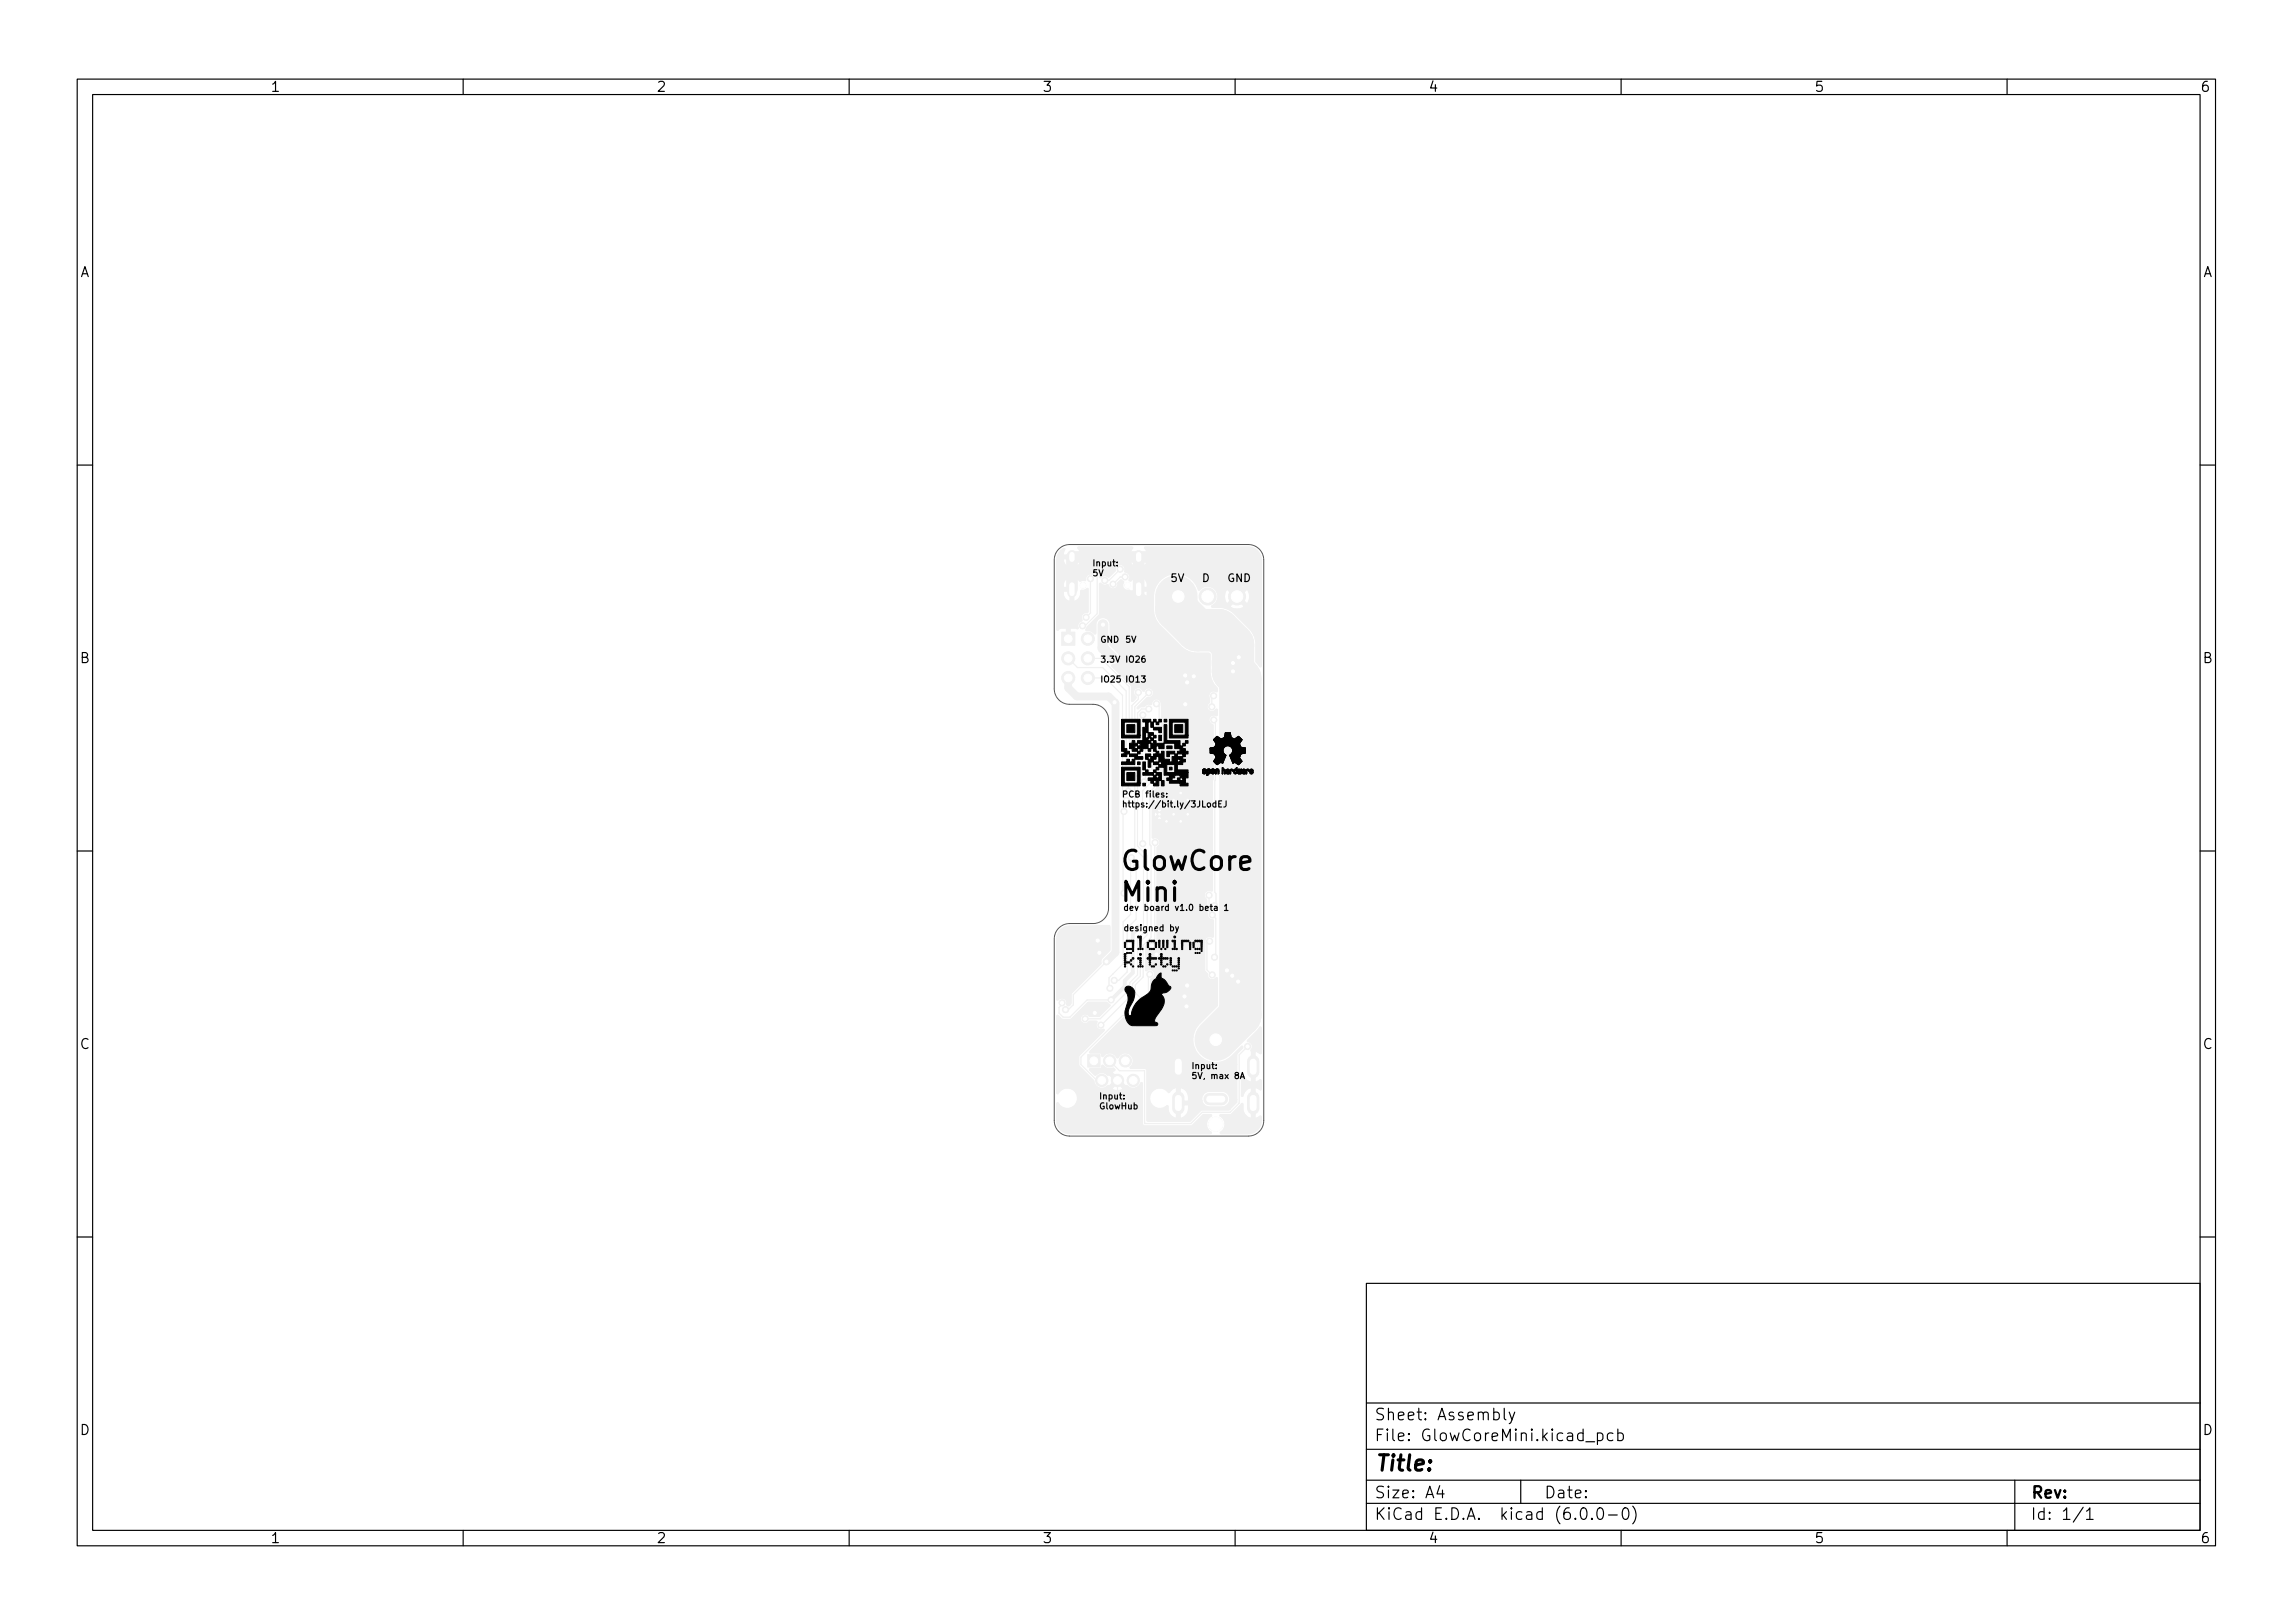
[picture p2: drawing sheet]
<svg xmlns="http://www.w3.org/2000/svg" width="297mm" height="210mm" viewBox="0 0 297 210" stroke-linecap="round" stroke-linejoin="round" font-family="sans-serif">
<defs><g id="words">
<g font-size="3.5">
<text x="145" y="112.8">GlowCore</text>
<text x="145" y="116.8">Mini</text>
</g>
<text font-size="2.8" x="178" y="190.6">Title:</text>
<g font-size="2.1">
<text x="178" y="184">Sheet: Assembly</text>
<text x="178" y="186.7">File: GlowCoreMini.kicad_pcb</text>
<text x="178" y="196.9">KiCad E.D.A. kicad (6.0.0-0)</text>
<text x="178" y="194.1">Size: A4</text>
<text x="200" y="194.1">Date:</text>
<text x="263" y="194.1">Rev:</text>
<text x="263" y="196.9">Id: 1/1</text>
</g>
<g font-size="1.8">
<text x="35" y="11.9">1</text>
<text x="85" y="11.9">2</text>
<text x="135" y="11.9">3</text>
<text x="185" y="11.9">4</text>
<text x="235" y="11.9">5</text>
<text x="285" y="11.9">6</text>
<text x="10.3" y="35.9">A</text>
<text x="285.3" y="35.9">A</text>
<text x="10.3" y="85.9">B</text>
<text x="285.3" y="85.9">B</text>
<text x="10.3" y="135.9">C</text>
<text x="285.3" y="135.9">C</text>
<text x="10.3" y="185.9">D</text>
<text x="285.3" y="185.9">D</text>
<text x="35" y="199.9">1</text>
<text x="85" y="199.9">2</text>
<text x="135" y="199.9">3</text>
<text x="185" y="199.9">4</text>
<text x="235" y="199.9">5</text>
<text x="285" y="199.9">6</text>
</g>
<g font-size="1.4">
<text x="155.6" y="75.4">D</text>
<text x="157.8" y="75.4">GND</text>
</g>
<g font-size="1.1">
<text x="141.4" y="73.4">Input:</text>
<text x="141.4" y="74.6">5V</text>
<text x="142.4" y="83.3">GND 5V</text>
<text x="142.4" y="85.8">3.3V</text>
<text x="142.4" y="88.4">IO25</text>
<text x="145.7" y="85.8">IO26</text>
<text x="145.7" y="88.4">IO13</text>
<text x="145.2" y="103.3">PCB files:</text>
<text x="145.2" y="104.6">https://bit.ly/3JLodEJ</text>
<text x="145.4" y="118">dev board v1.0 beta 1</text>
<text x="145.4" y="120.6">designed by</text>
<text x="142.3" y="142.4">Input:</text>
<text x="142.3" y="143.7">GlowHub</text>
<text x="154.3" y="138.5">Input:</text>
<text x="154.3" y="139.8">5V, max 8A</text>
</g>
</g></defs>
<path d="M138.9 71.9v.6M138.9 75.8v1M147.5 71.9v.6M147.5 75.8v1" fill="none" stroke="#f0f0f0" stroke-width="1.2"/>
<g fill="#f0f0f0" stroke="#f0f0f0" stroke-width=".13">
<path d="M151.5 76.2h2.2v2.2h-2.2z"/>
<path d="M140.9 136.6h1.6v1.6h-1.6z"/>
<path d="M137.5 81.9h1.7v1.7h-1.7z"/>
<path d="M163.2 133h.1l.1 .1v3.3l-.1 .1-.7-.3v4l.7-.3h.1v1.2l-.1 .1-.7-.3v4l.7-.3 .1 .7a1.69 1.69 0 0 1-1.7 1.6h-3.5a.13 .13 0 0 1-.2-.1 .14 .14 0 0 1 .2-.2l.4-.4 .1-.5-.2-.6-.4-.4a.14 .14 0 0 1-.1-.2 .14 .14 0 0 1 .1-.1h1.3l1.4-1.4a.13 .13 0 0 1 .1-.1 .13 .13 0 0 1 .1 .1v.6a1.26 1.26 0 0 0 1.1 1.3v-4a1.33 1.33 0 0 0-1.1 1.1h-.1l-.1-.1v-2.7l.1-.2 .1 .1a1.31 1.31 0 0 0 1.1 1.1v-4l-.1-.1a.73 .73 0 0 0 .2-.7 .73 .73 0 0 0-.6-.5v-.1z"/>
<path d="M136.9 131.6l.2-.1 .5 .5h1.1l2.3-2.2h2.3l.5 .4v.1l-1.4 1.4h-1.2a.63 .63 0 0 0-1.1-.1 .63 .63 0 0 0 .5 1l.3-.1 .3-.2h.8l.1 .1a.63 .63 0 0 0 .1 .8 .63 .63 0 0 0 .8 .1l.1 .1-.1 .1-3.2 3.4v1.2l1.9 1.9a1.05 1.05 0 0 0 .7 .9 1.05 1.05 0 0 0 1.1-.3l.2 .1 .7-.7-.7-.7h-.2l-.4-.3h-.4h-.4l-.4 .3-.8-.7 .1-.2h1.4l.2-.4 .4 .3a1.41 1.41 0 0 0 1.1 .1l.2 .2-.5 .3 1.8 1.8 .1-.1a1.1 1.1 0 0 0 1.8-.1l.1-.2h.2v.8h-2.5l-.7-.8-.8 .7a1.22 1.22 0 0 0 1.5 .1h2.5v4.4l.2 .3h6.1l1.5-1.4h1.1l.1 .1a1.45 1.45 0 0 0-.7 1.3l.3 .6 .3 .3v.2h-18.3a1.7 1.7 0 0 1-1.7-1.5v-2.5a.26 .26 0 0 1 .4 .2l.5 .4 .5 .1a1.31 1.31 0 0 0 1.1-2 1.31 1.31 0 0 0-2.3 .1h-.2v-.1z"/>
<path d="M137.5 71.3l.3-.3 .2 .1-.2 .8h2.2l-.1-.4-.3-.5 .1-.2h6.9l.2 .2-.3 .4-.1 .5h2.2v-.4l-.4-.5 .2-.2h13.3a1.69 1.69 0 0 1 1.7 1.7h-14.8v-.1h-.8v1.1h-.6v-1.1h-.8v.1h-6.4v-.1h-.9v1.1h-.5v-1.1h-.8a1.08 1.08 0 0 0 .8 1.1h.5a1.09 1.09 0 0 0 .9-1l6.4 .1a1.06 1.06 0 0 0 .8 .9h.6a1.06 1.06 0 0 0 .8-1h14.8v3.5h-2.2a1.56 1.56 0 0 0-1.9 0l.9 .9 1-.9h2.2v1.3h-1.5l-.1-.5-.2-.5-1 1h-.7l-.9-1a1.53 1.53 0 0 0 0 1.9l.9-.9h.7l1 .9 .2-.4 .1-.5h1.5v1.3h-2.2l-1-1-.9 1a1.57 1.57 0 0 0 1.9 0h2.2v7.7a.2 .2 0 0 1-.2 .1 .2 .2 0 0 1-.2-.2l-.3-.5-.1-2.8-.2-.7-.4-.5-2.5-2.5-1.1-.5h-1.4l-.1-.1 .1-.2a1.33 1.33 0 0 0 .4-2 1.33 1.33 0 0 0-2.1 .1l-.1-.1a2.95 2.95 0 0 0-2.6-2.1 2.95 2.95 0 0 0-2.9 1.8h-1.1v-.4a1.06 1.06 0 0 0-.8-.9v1.3h1.9l-.2 .8h-.9v-.3h-.8v1.3a1.1 1.1 0 0 0 .8-1h.9l-.1 2.3 .2 .7 .3 .6 3 3.2 .6 .4 .7 .4 .7 .1h1.7l.2 .1v2.7l.3 1 .6 .7v.5h-.2a.61 .61 0 0 0-.7 .1 .61 .61 0 0 0-.1 .7v.6a.63 .63 0 0 0-.1 1 .63 .63 0 0 0 1-.2l.1 .2v.6l-.2 .1a.62 .62 0 0 0-.8 .4 .62 .62 0 0 0 .4 .8l.1 7-.1 .2v1.1h-3.8l-.3-.1-.4 .1h-1.1l-.5-.1-.2 .1 .3 .3 .4-.3h1.1l.3 .3 .4-.3h3.8v.9h-2.9l-.5-.1-.1-.1-.1-.5-.3 .3h-.5l-.3-.3-.1 .6h-.4l-.1-.1-.1-.5-.4 .3h-.4l-.3-.3-.2 .6-.5 .1 .3 .3 .7-.7h.4l.7 .7 .7-.7h.5l.7 .7 .3-.3h2.9v.6h-2.6l-.1-.4-.3 .4h-.5l-.6-.7-.8 .7h-.4l-.7-.7-.7 .7h-.4l-.4-.4v.2v.5l.4-.3h.4l.7 .7 .7-.7h.4l.7 .7 .7-.7h.5l.3 .3 .1-.3h2.6v1.2h-2.9l-.4-.1a.32 .32 0 0 1-.2-.5l.6-.1-.3-.3-.7 .7h-.5l-.7-.7-.7 .7h-.4l-.7-.7-.3 .3 .5 .1 .1 .4-.1 .1-.5 .1 .3 .4 .7-.7h.4l.7 .7 .7-.7h.5l.7 .7 .3-.4h2.9v.6h-2.6l-.1-.4-.3 .4h-.5l-.7-.7-.7 .7h-.4l-.7-.7-.7 .7h-.4l-.4-.4-.1 .4 .1 .3 .4-.3h.4l.7 .7 .7-.7h.4l.7 .7 .7-.7h.5l.3 .3 .1-.3h2.6v.5h-2.9l-.3-.3-.7 .7h-.5l-.7-.7-.7 .7h-.4l-.7-.7-.3 .3 .5 .2 .2 .5 .3-.3h.4l.4 .3 .1-.5 .1-.1 .4 .1 .1 .5 .3-.3h.5l.3 .3 .1-.1a.31 .31 0 0 1 .1-.5l.5-.1h2.9v1h-3.8l-.4-.4-.3 .4h-1.1l-.4-.4-.3 .4 .3 .1 .4-.1h1.1l.3 .1 .4-.1h3.8v8.3l-.2 .1a.63 .63 0 0 0-.8 .3 .63 .63 0 0 0 .2 .9v1.5l.1 .2a.78 .78 0 0 0 .8 .9l-.1 2.2a.72 .72 0 0 0-.8 .1 .72 .72 0 0 0-.2 .7v3.5l.3 .4a.66 .66 0 0 0 .4 .7 .66 .66 0 0 0 .8-.2l.1 .2v3.5l-2.6 2.6a2.95 2.95 0 0 0 .4 4 2.95 2.95 0 0 0 4-.1l1.3-1.2h.2v.2l-.7 .8-.1 1.3h-6.2v-.5a1.26 1.26 0 0 0-1.1-1.2v1.7h-.5v-1.7a1.29 1.29 0 0 0-1.1 1.2l.1 .5h8.8v1h-6.2l-.1-.5h-1v1.8h-.5v-1.8h-1.1v.5a1.26 1.26 0 0 0 1.1 1.3h.5a1.27 1.27 0 0 0 1.1-1.3h6.2v3.5h-.9v-.2a1 1 0 0 0-1-.8h-1.7a1 1 0 0 0-.9 1.2h-1.7v-.5a1.26 1.26 0 0 0-1.1-1.2v1.7h2.8a.98 .98 0 0 0 .9 .8l2-.1 .5-.3 .2-.6h.9v.4l-.8 .8h-5.4l-.1-.5h-1v1.8h-.5v-4l-.4 .2-.6 .5-.5-.5-.7-.1a1.31 1.31 0 0 0-1.2 1.5 1.31 1.31 0 0 0 1.7 1l.6-.3v.4a1.26 1.26 0 0 0 1.1 1.3h.5a1.27 1.27 0 0 0 1.1-1.3h5.4l-.2 .2h-3.5l-1.6 1.5h-5.5v-.1v-6.5l-.3-.3h-1.8a.15 .15 0 0 1-.1-.1 .15 .15 0 0 1 .1-.2 1.01 1.01 0 0 0-.2-1.5 1.01 1.01 0 0 0-1.5 .4l-.1 .1-.4-.5a1.07 1.07 0 0 0-1.5 .3l-.1-.1v-.2l-.1-.2h-1.4l-.1-.1 4.4-4.4 2.4-.1 1.1-1 .1-4a.62 .62 0 0 0 .4-.9 .62 .62 0 0 0-1-.1l-.1-.1v-3.1l.1-.1h.1a.64 .64 0 0 0 .8 .6 .64 .64 0 0 0 .5-.8v-12.5a.65 .65 0 0 0 .3-.8 .65 .65 0 0 0-.7-.4h-.2l-.1-.1v-5.7l.6-.7v-2l.3-.3 .1-.4a.78 .78 0 0 0 .6-.8l-.4-.5v-6.7a.64 .64 0 0 0-.5-.8 .64 .64 0 0 0-.7 .7 .95 .95 0 0 0-1 .3h-.5l-.3 .2-.1-.1 1.3-1.3a.62 .62 0 0 0 .8-.4 .62 .62 0 0 0-.3-.8 .62 .62 0 0 0-.8 .2l-.1 .2h-.1a.63 .63 0 0 0-1-.4 .63 .63 0 0 0 .1 1.1l-.1 .2-.3 .4-.2-.1-.1-2-2.5-2.5v-.1a.97 .97 0 0 0 .9-.6 .97 .97 0 0 0-.1-1l-1-1.1v-2.8a.9 .9 0 0 0-1-.7 .9 .9 0 0 0-.8 .9v1.1l-.1 .2a1.47 1.47 0 0 0-1.2-.5l-.1-.1 .2-.4 1.6-1.6v-4l.1-.1 .1 .1a.7 .7 0 0 0 .9 .1 .66 .66 0 0 0 .8 .6 .66 .66 0 0 0 .5-.9l.4-.3 .4 .2v.2a.65 .65 0 0 0 0 .7 .65 .65 0 0 0 .7 .2l.1 .5a1.04 1.04 0 0 0 .8 1v-3.1l-.3 .1-.3 .3a.18 .18 0 0 1-.3 .1 .18 .18 0 0 1 0-.3 .65 .65 0 0 0-.6-.9 .69 .69 0 0 0-.7-.9 .75 .75 0 0 0-.5 .8l-.8 .8h-.2a.66 .66 0 0 0-.9 .1l-.2-.1v-.3a.63 .63 0 0 0 .3-.8 .63 .63 0 0 0-.9-.3 .63 .63 0 0 0-.2 .9l-.1 .1a.68 .68 0 0 0-.9 .8h-.4a.3 .3 0 0 1-.5-.1l-.6-.3v1.3h-.5v-1.3a1.06 1.06 0 0 0-.8 1v.3h1.3v1.8h-.5v-1.3h-.8v.3a1.06 1.06 0 0 0 .8 1h.5a1.06 1.06 0 0 0 .9-1l.1-.5h.4l.3-.2 .2 .1-.1 3a.75 .75 0 0 0-.8 .8l.1 .3-.1 .1a.68 .68 0 0 0-.4 .9l-.1 .1-1-.1v1.5l-.1 .1h-.3l-.1-.1v-1.5h-.7l-.4 .3-.1-.1v-9.1l.1-.7z"/>
<path d="M137.5 120.4l.4-.3 .6-.2h5.2l.1 .1v3.1l-1.1 1.1-.1 .7-3.8 3.8v1.3l-.3 .3-.3-.1a.66 .66 0 0 0-.3-.8 .66 .66 0 0 0-.7 .1l-.2 .1-.1-.1v-7.8l.1-.8z"/>
<circle cx="146.1" cy="75.8" r=".35"/>
<circle cx="140.3" cy="75.8" r=".35"/>
<circle cx="157.5" cy="134.7" r="1.15"/>
<circle cx="157.5" cy="145.6" r=".9"/>
<circle cx="153.9" cy="105.5" r=".15"/>
<circle cx="152.9" cy="106.4" r=".15"/>
<circle cx="152.9" cy="102.7" r=".15"/>
<circle cx="152" cy="105.5" r=".15"/>
<circle cx="151.1" cy="106.4" r=".15"/>
<circle cx="151.1" cy="102.7" r=".15"/>
<circle cx="150.2" cy="105.5" r=".15"/>
<circle cx="160.2" cy="77.3" r="1.1"/>
<circle cx="156.4" cy="77.3" r="1.1"/>
<circle cx="146.8" cy="140" r=".8"/>
<circle cx="145.8" cy="137.4" r=".8"/>
<circle cx="144.8" cy="140" r=".8"/>
<circle cx="143.7" cy="137.4" r=".8"/>
<circle cx="142.7" cy="140" r=".8"/>
<circle cx="140.9" cy="87.8" r=".85"/>
<circle cx="138.4" cy="87.8" r=".85"/>
<circle cx="140.9" cy="85.3" r=".85"/>
<circle cx="138.4" cy="85.3" r=".85"/>
<circle cx="140.9" cy="82.7" r=".85"/>
<circle cx="143.8" cy="128" r=".4"/>
<circle cx="144.3" cy="127" r=".4"/>
<circle cx="142.4" cy="123.4" r=".4"/>
<circle cx="142.2" cy="121.8" r=".4"/>
<circle cx="137.6" cy="129.9" r=".4"/>
<circle cx="138" cy="130.8" r=".4"/>
<circle cx="141.8" cy="131.2" r=".4"/>
<circle cx="149" cy="126.2" r=".4"/>
<circle cx="161.6" cy="135.6" r=".4"/>
<circle cx="157" cy="126.3" r=".4"/>
<circle cx="156.7" cy="121.9" r=".4"/>
<circle cx="156.6" cy="116" r=".4"/>
<circle cx="157.3" cy="124" r=".4"/>
<circle cx="157.1" cy="118.5" r=".4"/>
<circle cx="143.9" cy="129.5" r=".4"/>
<circle cx="145.6" cy="105.1" r=".4"/>
<circle cx="148" cy="129.5" r=".4"/>
<circle cx="149.6" cy="99.5" r=".4"/>
<circle cx="149.2" cy="122.5" r=".4"/>
<circle cx="149.6" cy="109.1" r=".4"/>
<circle cx="145.9" cy="103.7" r=".4"/>
<circle cx="146.1" cy="100.1" r=".4"/>
<circle cx="149.8" cy="91.2" r=".4"/>
<circle cx="150.2" cy="98.7" r=".4"/>
<circle cx="148.2" cy="101.3" r=".4"/>
<circle cx="148.8" cy="91.8" r=".4"/>
<circle cx="148" cy="109.3" r=".4"/>
<circle cx="148" cy="92.6" r=".4"/>
<circle cx="144.4" cy="91" r=".4"/>
<circle cx="149.8" cy="123.6" r=".4"/>
<circle cx="143.3" cy="124.6" r=".4"/>
<circle cx="157.2" cy="93.3" r=".4"/>
<circle cx="157.3" cy="117.3" r=".4"/>
<circle cx="153.5" cy="91.2" r=".4"/>
<circle cx="157" cy="91.6" r=".4"/>
<circle cx="157.2" cy="90.1" r=".4"/>
<circle cx="140.6" cy="132" r=".4"/>
<circle cx="147.5" cy="89.7" r=".4"/>
<circle cx="144.2" cy="75.7" r=".4"/>
<circle cx="145.7" cy="74.7" r=".4"/>
<circle cx="148.8" cy="89.7" r=".4"/>
<circle cx="145.1" cy="73.7" r=".4"/>
<circle cx="142.6" cy="132.8" r=".4"/>
<circle cx="143.1" cy="75.2" r=".4"/>
<circle cx="140.2" cy="81.1" r=".4"/>
<circle cx="141.3" cy="75" r=".4"/>
<circle cx="140.7" cy="80" r=".4"/>
<circle cx="142.9" cy="80.9" r=".4"/>
<circle cx="153.8" cy="127.7" r=".4"/>
<circle cx="153.4" cy="129.1" r=".4"/>
<circle cx="153.7" cy="130.4" r=".4"/>
<circle cx="160.4" cy="127.2" r=".4"/>
<circle cx="159.6" cy="126.4" r=".4"/>
<circle cx="158.9" cy="125.7" r=".4"/>
<circle cx="153.5" cy="87.5" r=".4"/>
<circle cx="153.8" cy="88.4" r=".4"/>
<circle cx="154.6" cy="87.6" r=".4"/>
<circle cx="159.7" cy="87" r=".4"/>
<circle cx="160.5" cy="85.1" r=".4"/>
<circle cx="159.7" cy="85.9" r=".4"/>
</g>
<path d="M152.6 137.5v1.4M162.3 137.5v1.4M152.6 142.2v1.4M156.7 142.4h1.6M162.3 142.2v1.4" fill="none" stroke="#f0f0f0" stroke-width="1.6"/>
<g fill="none" stroke="#f0f0f0" stroke-width=".16">
<path d="M141.3 75v4.4l-.6 .6M142.1 73.9v5.6l-1.5 1.6h-.4M145.1 73.7l-1.4 1.5h-.6M145.7 74.7h-.6l-.9 1M138.4 85.3l1.2 1.2h3.2l3.1 3v10.3l.2 .3M140.9 85.3h1.7l3.7 3.7v7.1l.7 .7v3.5l-.8 .8v1.4M140.9 87.8h2.3l2.2 2.3v13.1M147.5 89.7v.9l-.9 .8v4.3l.9 .8v3.8l-.5 .5v9.1M148 92.6l-.1 .2v1.8l1 .9v6.1l-.9 .8v6.9M148.8 91.8h-.9l-.5 .5v2.5l1 1v5.3l-.2 .2M148.8 89.7l-1.8 1.8v3.8l.9 .9v4.3l-.5 .6v8.5M149.6 99.5v2.5l-.6 .6v6.8"/>
<path d="M149.8 91.2l.4 .3v7.2M157.2 90.1l-.2 .3v1.2M157.2 93.3l.2 .2v22.1l.1 .2v1.3l-.2 .2M145.6 105.1l-.1 .1v10.4M146.5 113.4v5.1l-1 .9v5.4l-1.8 1.9v1.2l.1 .1M147.2 112.3v6.8l-1.2 1.1v5.7l-1.1 1.1h-.6M148.1 111.1v9.7l-.7 .8v4.7l-1 1v.8l-3.9 3.9h-1.9M148.6 110.8v10.3l-.9 .9v4.4l-1 1v1.4l-4.1 4M149.1 109.6v11.8l-1 1.1v4.1l-1 1v1l.9 .9M149.6 109.2v13l-.4 .3M156.6 116v2.1l.9 .9v4.8l-.2 .2M141.8 131.2h-1.4l-1.2 1.2v7.8l1.8 1.8h3.1"/>
<path d="M142.2 121.8v1.4l.2 .2M143.3 124.6l-4.3 4.3v1.3l-.6 .6h-.4M143.9 129.5h-3.1l-2.2 2.3h-.9l-.5-.6v-.7l.4-.4v-.2M144.8 140v1.3M149 126.2l-.2 .2v4.2l-1 1h-2.4l-5.4 5.3v1l2.1 2.1h.6M156.7 121.9l-.3 .4v3.4l.7 .7M161.6 135.6l-1.1 1.1v6.2l-1.2 1.2h-3.6l-1.4 1.5h-6v-6.9h-3.3l-1.3-1.3"/>
</g>
<path d="M146.7 120.9v5.1l-1 1v.8l-1.8 1.7" fill="none" stroke="#f0f0f0" stroke-width=".5"/>
<path d="M138.4 87.8v1.3l1.1 1.1h4.1l.9 .9v32.3l-1.2 1.2M149.8 123.6h1.3l2.1 2.2" fill="none" stroke="#f0f0f0" stroke-width="1"/>
<path d="M146.7 79.2v2.1l6.2 6.2h.6v.7l.3 .2-.2 .2v11.8l-.6 .6 .2 .1v26l.6 .6v2.6l-2 2v5l.8 .9M152.4 77.3v1.7l2.7 2.6h2.8l1.8 1.9v3.5l1 .9v43.6l-3.2 3.2" fill="none" stroke="#f0f0f0" stroke-width="5.5"/>
<path d="M142.9 80.9v3l1.2 1.3" fill="none" stroke="#f0f0f0" stroke-width="1.4"/>
<path d="M138.9 76.3v-4.1h19.5l1.8 1.8v3.3M147.5 72.2v6.2l-.8 .8" fill="none" stroke="#f0f0f0" stroke-width="1.5"/>
<g fill="#fff" stroke="#fff" stroke-width=".13">
<circle cx="143.8" cy="128" r=".2"/>
<circle cx="144.3" cy="127" r=".2"/>
<circle cx="142.4" cy="123.4" r=".2"/>
<circle cx="142.2" cy="121.8" r=".2"/>
<circle cx="137.6" cy="129.9" r=".2"/>
<circle cx="138" cy="130.8" r=".2"/>
<circle cx="141.8" cy="131.2" r=".2"/>
<circle cx="149" cy="126.2" r=".2"/>
<circle cx="161.6" cy="135.6" r=".2"/>
<circle cx="157" cy="126.3" r=".2"/>
<circle cx="156.7" cy="121.9" r=".2"/>
<circle cx="156.6" cy="116" r=".2"/>
<circle cx="157.3" cy="124" r=".2"/>
<circle cx="157.1" cy="118.5" r=".2"/>
<circle cx="143.9" cy="129.5" r=".2"/>
<circle cx="145.6" cy="105.1" r=".2"/>
<circle cx="148" cy="129.5" r=".2"/>
<circle cx="149.6" cy="99.5" r=".2"/>
<circle cx="149.2" cy="122.5" r=".2"/>
<circle cx="149.6" cy="109.1" r=".2"/>
<circle cx="146.1" cy="100.1" r=".2"/>
<circle cx="149.8" cy="91.2" r=".2"/>
<circle cx="150.2" cy="98.7" r=".2"/>
<circle cx="148.2" cy="101.3" r=".2"/>
<circle cx="148.8" cy="91.8" r=".2"/>
<circle cx="148" cy="92.6" r=".2"/>
<circle cx="144.4" cy="91" r=".2"/>
<circle cx="149.8" cy="123.6" r=".2"/>
<circle cx="143.3" cy="124.6" r=".2"/>
<circle cx="157.2" cy="93.3" r=".2"/>
<circle cx="157.3" cy="117.3" r=".2"/>
<circle cx="153.5" cy="91.2" r=".2"/>
<circle cx="157" cy="91.6" r=".2"/>
<circle cx="157.2" cy="90.1" r=".2"/>
<circle cx="140.6" cy="132" r=".2"/>
<circle cx="147.5" cy="89.7" r=".2"/>
<circle cx="144.2" cy="75.7" r=".2"/>
<circle cx="145.7" cy="74.7" r=".2"/>
<circle cx="148.8" cy="89.7" r=".2"/>
<circle cx="145.1" cy="73.7" r=".2"/>
<circle cx="142.6" cy="132.8" r=".2"/>
<circle cx="143.1" cy="75.2" r=".2"/>
<circle cx="140.2" cy="81.1" r=".2"/>
<circle cx="141.3" cy="75" r=".2"/>
<circle cx="140.7" cy="80" r=".2"/>
<circle cx="142.9" cy="80.9" r=".2"/>
<circle cx="153.8" cy="127.7" r=".2"/>
<circle cx="153.4" cy="129.1" r=".2"/>
<circle cx="153.7" cy="130.4" r=".2"/>
<circle cx="160.4" cy="127.2" r=".2"/>
<circle cx="159.6" cy="126.4" r=".2"/>
<circle cx="158.9" cy="125.7" r=".2"/>
<circle cx="153.5" cy="87.5" r=".2"/>
<circle cx="153.8" cy="88.4" r=".2"/>
<circle cx="154.6" cy="87.6" r=".2"/>
<circle cx="159.7" cy="87" r=".2"/>
<circle cx="160.5" cy="85.1" r=".2"/>
<circle cx="159.7" cy="85.9" r=".2"/>
<circle cx="146.1" cy="75.8" r=".35"/>
<circle cx="140.3" cy="75.8" r=".35"/>
<circle cx="157.5" cy="134.7" r=".75"/>
<circle cx="157.5" cy="145.6" r=".9"/>
<circle cx="149" cy="93.9" r=".25"/>
<circle cx="153.9" cy="105.5" r=".1"/>
<circle cx="152.9" cy="106.4" r=".1"/>
<circle cx="152.9" cy="102.7" r=".1"/>
<circle cx="152" cy="105.5" r=".1"/>
<circle cx="151.1" cy="106.4" r=".1"/>
<circle cx="151.1" cy="102.7" r=".1"/>
<circle cx="150.2" cy="105.5" r=".1"/>
<circle cx="160.2" cy="77.3" r=".75"/>
<circle cx="156.4" cy="77.3" r=".75"/>
<circle cx="152.6" cy="77.3" r=".75"/>
<circle cx="146.8" cy="140" r=".5"/>
<circle cx="145.8" cy="137.4" r=".5"/>
<circle cx="144.8" cy="140" r=".5"/>
<circle cx="143.7" cy="137.4" r=".5"/>
<circle cx="142.7" cy="140" r=".5"/>
<circle cx="141.7" cy="137.4" r=".5"/>
<circle cx="138.3" cy="142.3" r="1.05"/>
<circle cx="150.2" cy="142.3" r="1.05"/>
<circle cx="140.9" cy="87.8" r=".5"/>
<circle cx="138.4" cy="87.8" r=".5"/>
<circle cx="140.9" cy="85.3" r=".5"/>
<circle cx="138.4" cy="85.3" r=".5"/>
<circle cx="140.9" cy="82.7" r=".5"/>
<circle cx="138.4" cy="82.7" r=".5"/>
</g>
<path d="M138.9 71.9v.6M138.9 75.8v1.1M147.5 71.9v.6M147.5 75.8v1.1" fill="none" stroke="#fff" stroke-width=".7"/>
<path d="M152.6 137.6v1.2M162.3 137.6v1.2M152.6 142.3v1.2M156.7 142.4h1.6M162.3 142.3v1.2" fill="none" stroke="#fff" stroke-width=".9"/>
<g fill="none" stroke="#000" stroke-width=".15">
<path d="M10 10.2h277v190.1h-277zM12 12.2h273v186.1h-273zM60 10.2v2M110 10.2v2M160 10.2v2M210 10.2v2M260 10.2v2M10 60.2h2M152.3 74.3h-.4l-.1 .5 .2-.1 .3 .1 .1 .1-.1 .3-.1 .1-.4-.1M152.7 74.3l.3 1 .3-1M161.3 74.3a.51 .51 0 0 1 .6 .5 .51 .51 0 0 1-.6 .5zM285 60.2h2"/>
<path d="M10 110.2h2M151.1 103.2v.1M151.1 102.8h.1M156.8 117.4h.3M156.9 117.2v.6l.2 .1M157.3 117.5h.3l.1 .4M157.5 104.1l-.2-.1-.2 .2 .1 .3h.3M157.5 103.7v.8M157.7 117.6l-.4 .2 .1 .1h.3M157.9 104.1h.2M158.3 103.7h-.4v.8h.4M158.6 117.4l.3-.2v.7"/>
<path d="M158.6 117.9h.5M158.8 103.7v.7l-.3 .1M285 110.2h2M152.3 120.1l.2 .5M152.7 120.1l-.3 .7-.1 .1M160.7 139.7l.2-.8 .3 .8M160.7 139.5h.4M10 160.2h2M177 166.3h108v32h-108zM285 160.2h2M60 198.3v2M110 198.3v2"/>
<path d="M160 198.3v2M177 194.8h108M177 191.8h108M177 187.8h108M177 181.8h108M186.5 192.5l-.4 1h1M186.9 193v1M194.9 182.4v1.3l.2 .2M195.5 182.9l.4 1M196.2 182.9l-.5 1.4-.2 .1M197 191.8v3M204.9 195.4a.36 .36 0 0 1 .6 .2 .77 .77 0 0 1-.4 1.2 1 1 0 0 1-.2-1.4z"/>
<path d="M205.4 186.8h1.2M206.2 196.7l.1 .1h-.1h-.1l.1-.1v.1M206.9 185.7l.5-.1 .2 .3v.4l-.1 .3h-.1h-.5M206.9 185.6v1.5M207 195.5a.36 .36 0 0 1 .4-.2 .36 .36 0 0 1 .2 .3 .77 .77 0 0 1-.4 1.2 .91 .91 0 0 1-.2-1.3zM208.4 196.3h1.1M208.9 185.7l-.4-.1-.3 .3v.4l.2 .3h.1h.4M209.6 185.7l.4-.1 .3 .3v.4l-.2 .3h-.1h-.4M209.6 185.1v1.5M210 198.3v2M210.4 195.4a.36 .36 0 0 1 .5 .2 .77 .77 0 0 1-.4 1.2 1 1 0 0 1-.1-1.4zM211.5 195.1a1.72 1.72 0 0 1 0 2.3"/>
<path d="M260 198.3v2M261 191.8v6.5M269.9 195.3l-1.3 1.9M270.3 195.8l.4-.5v1.5M270.3 196.8h.8"/>
</g>
<g fill="none" stroke="#000" stroke-width=".13">
<path d="M155.8 99.9h.1M155.8 99.9v.3a.24 .24 0 0 0 .4-.1M155.8 99.7v.2M155.8 99.7h.1M155.9 99.9l.1 .2 .1-.1M155.9 99.9l.1-.2 .1 .3M156 99.6l-.2 .1M156 99.6a.35 .35 0 0 1 .2 .5M156 99.6h.1M156.1 100h.1M156.3 99.9h.2M156.4 99.7v.8"/>
<path d="M156.4 99.7a.3 .3 0 0 1 .4 .1 .3 .3 0 0 1-.1 .4M156.4 99.7h.1M156.5 99.9v.2M156.6 99.7h.1M156.6 99.7l-.1 .2M156.6 99.7l.1 .2M156.7 99.9l-.1 .2M156.7 99.9h.1M156.8 96.9v.7M156.8 96.9h.1M156.8 97.6h.1M156.8 97.6l.5 .1"/>
<path d="M156.9 99.8a.23 .23 0 0 1 .2-.2 .23 .23 0 0 1 .3 .3M156.9 99.8l.1 .4M156.9 99.8h.1M157 99.8v.1M157 99.9h.1M157.2 99.8l-.2 .1M157.2 99.8h.1M157.2 99.8h-.2M157.2 100h-.2M157.2 100h.1M157.2 95.8l.3 .5M157.2 95.8h.1"/>
<path d="M157.3 99.9l-.1 .1M157.3 97.7h.1M157.4 99.9h-.1M157.4 96.8l-.6 .1M157.4 97.7l.1 .4M157.4 96.8h.1M157.4 95.6l-.2 .2M157.4 95.6h.1M157.5 99.7v.6l.1-.1v-.4M157.5 99.7a.25 .25 0 0 1 .3 0 .25 .25 0 0 1 .1 .3v.2l-.1 .1v-.5M157.5 99.7h.1M157.5 98.1l-.3 .5 .4 .5"/>
<path d="M157.5 98.1h.1M157.5 96.3h.1M157.5 96.3l-.1 .5M157.6 99.8h.1M157.6 99.1h.1M157.7 95.4l-.3 .2M157.7 95.4h.1M157.7 95.4l.5 .3 .3-.1M157.7 99.8h-.1M157.7 99.8h.1M157.8 99.8h.1M158.1 98.8h.1"/>
<path d="M158.1 98.8l-.4 .3M158.1 98.8h.2M158.3 98.8h.1M158.3 98.8l.1 .1M158.4 98.8h.1M158.4 99.6v-.2l-.1 .1v.8M158.4 99.6v.1M158.4 99.7h.1M158.4 99.8v.4l-.1 .1M158.5 99.7l.2 .1v.4M158.5 99.7h.1M158.5 99.8h.1"/>
<path d="M158.5 95.6h.1M158.6 95.6h-.1M158.6 95.6h.1M158.6 99.8h.1M158.6 99.8v.4M158.7 95.3l-.1 .3M158.7 95.3h.1M158.7 95v.3M158.7 95h.1M158.9 99.8h.1M159 99.9h.1M159.1 99.8h.1"/>
<path d="M159.1 99.8h-.2M159.1 99.8l-.2 .1a.17 .17 0 0 0 0 .3 .17 .17 0 0 0 .2 0M159.1 99.7a.18 .18 0 0 0-.2 0 .18 .18 0 0 0 0 .2v-.1M159.1 99.7h.1M159.1 99.7l.1 .2 .1 .3h-.1M159.3 97.9l.4 .9M159.3 97.8v.1M159.3 97.8a.65 .65 0 0 0 .2-1 .65 .65 0 0 0-1 .1 .65 .65 0 0 0 .3 1l-.4 .9M159.4 94.9l-.7 .1M159.4 94.9v.1M159.4 99.7v.5M159.4 99.7a.19 .19 0 0 1 .2 0 .19 .19 0 0 1 .1 .2"/>
<path d="M159.4 99.7h.1M159.4 95h.1M159.4 95v.3M159.4 100h.1M159.4 95.3h.1M159.4 95.3l.1 .3M159.4 99.8v.4M159.4 99.8h.1M159.5 99.8h-.1M159.5 99.8h.1M159.5 95.6h.1M159.6 95.6h.1"/>
<path d="M159.6 95.6l.2 .1M159.6 99.8v.1M159.6 99.9h.1M159.7 99.9h.1M159.7 98.8h.1M159.8 95.7h.1M159.8 99.9a.22 .22 0 0 0 .1 .3 .22 .22 0 0 0 .3-.1M159.8 99.9h.1M159.8 98.8h-.1M159.9 98.8h.1l.4 .3M159.9 98.8h-.1M159.9 99.9v.2"/>
<path d="M159.9 99.8v.1M160 99.8h.1M160.1 99.8h.1M160.1 99.7v-.1a.23 .23 0 0 0-.3 .3M160.1 99.7h.1M160.1 99.8v.3M160.2 99.5l-.1 .2M160.2 99.5v.6M160.2 99.5h.1M160.4 99.6l-.1 .6h.2M160.4 99.6h.1M160.4 99.6l.1 .5v-.4l.1-.1"/>
<path d="M160.4 95.4l-.5 .3h-.1M160.4 95.4h.1M160.4 99.1h.1M160.5 95.4h.1M160.5 95.4l.4 .4M160.6 96.3h.1M160.6 96.4l.1 .4M160.6 98h.1M160.6 98v.1l.3 .5-.5 .5M160.6 99.6h.1M160.7 97.8l-.1 .2M160.7 97.8h.1"/>
<path d="M160.7 96.8h.1M160.7 96.8l.6 .1M160.8 97.7l-.1 .1M160.8 97.7h.1M160.8 99.7h-.1v.4h-.1v-.4M160.8 99.6h.1M160.8 99.7v.5h-.2M160.9 95.8h.1M160.9 95.8l-.3 .5M161 99.8l-.1 .1a.23 .23 0 0 1 .3-.3 .23 .23 0 0 1 .1 .4v.2M161 99.8h.1M161.1 99.9a.18 .18 0 0 0-.2 .2 .18 .18 0 0 0 .3 .1"/>
<path d="M161.1 99.9h.1M161.2 99.8h.1M161.2 99.8h-.2M161.2 99.8l-.1 .1M161.2 100h.1M161.2 100l-.2 .1M161.2 100l.1 .2M161.3 96.9h.1M161.3 96.9v.7l-.5 .1M161.7 99.9h.1M161.7 99.9l-.1-.2a.22 .22 0 0 0-.1 .2 .22 .22 0 0 0 0 .2v.1M161.7 99.9a.19 .19 0 0 0-.1-.3 .19 .19 0 0 0-.2 .3l.1 .3"/>
<path d="M161.9 99.9h.1M162 99.7a.3 .3 0 0 0-.1 .4 .3 .3 0 0 0 .3 .1l.1-.2-.2 .2-.1-.1M162 99.9h.1M162 99.7a.21 .21 0 0 1 .2 0 .21 .21 0 0 1 .1 .2l-.3 .2M162 99.7h.1M162.2 99.8h.1M162.2 99.8h-.2v.1M162.2 99.8l-.2 .1M156.2 100.1h.1M156.4 100.5h.1M156.4 100.4v.1M156.5 100.4h-.1"/>
<path d="M156.5 100.1h.1M156.6 100.1h.1M156.7 100.2a.17 .17 0 0 0-.2 0 .17 .17 0 0 0 0 .2M156.7 100.2h.1M157 100.2h.1M157 100.1h.1M157 100.1h.2l.1-.2v.2M157.3 100.1l-.1 .1h-.2M157.3 100.1h.1M158.3 100.3h.1M158.7 100.3h.1M158.7 100.2v.1"/>
<path d="M158.9 100.1l.2 .1M158.9 100.1l.2-.1 .1 .2M158.9 100.1h.1M159.1 100.2h.1M159.2 100.3h.1M159.2 100.2v.1M159.4 100.2h.1M159.9 100.1h.1M160 100.1h.1M160.1 100.1h.1M160.2 100.1h.1M160.5 100.2h.1"/>
<path d="M160.6 100.2h.1M160.6 100.2h-.1M161 100.1l.2 .1M161 100.1h.1M161.2 100.2h.1M161.3 100.2h.1M161.5 100.2h.1M162 100.1h.1"/>
</g>
<g fill="#000" stroke="#000" stroke-width=".13">
<path d="M145.3 95.9h.3v1.1h.4v.3h.3v.4h-.3v.3h-.7v-.3h.3v-.4h-.3zM146 93.9h1v1h-1zM146.3 97.7h1.1v.3h.6v.4h-1v-.4h-.7zM145.3 98.7h.7v-.3h.3v.3h.4v-.3h.3v.7h-1.7zM148 93.2h1.1v.3h-.4v1.4h.7v.4h-.3v.3h.3v.3h.4v.4h1v-2.4h.3v2h1.8v.7h.3v.4h.4v.3h.3v.4h-.3v.3h-.4v.4h.4v.3h-.7v-.3h-.4v.3h.7v.4h-.7v.6h1.4v.4h-1.7v-1h-1.1v1h2.8v.7h-.3v.3h-.4v-.3h-.3v-.4h-.7v.4h-.4v.3h1.8v.4h.3v.3h-1v-.3h-1.4v-.4h-.4v-.3h.4v-.4h-.7v-1h-.7v-.3h.4v-.4h-.4v-.7h-.3v.4h-.4v.3h-.3v.7h-.4v-1h.4v-.4h-.4v.4h-.3v-.7h.7v.3h.3v-.3h.4v-.4h.3v.4h.4v-.4h.3v1.1h.7v.3h.3v-.7h.4v-.3h.3v.3h.7v-.3h-.7v-.4h.4v-.3h-.7v-.7h-1.4v.7h-.7v-.4h-.3v.7h-.4v-.3h-.3v-.7h.3v-.4h-.3v-.3h-.4v-.7h-.3v.7h.3v.3h.4v.4h-.4v.7h-.7v.3h-.3v.4h-.3v-.4h.3v-.3h-.3v-.4h.3v-.3h-.3v.3h-.4v.4h.4v.3h-.7v-.3h-.4v-.7h.4v-.4h.3v.4h.4v-.4h.6v-1.7h.4v-.7h-.4zM147.4 98.7h.3v.4h-.3zM145.3 93.2h2.4v2h-.4v-1.7h-1.7v1.7h2.1v.4h-2.4zM148 98.7h.4v1h-.4zM148.7 97h.4v.3h-.4zM149.1 93.5h.3v.7h-.3zM149.4 93.2h.4v.3h-.4zM149.4 94.2h1.1v.7h-.4v-.3h-.7z"/>
<path d="M149.4 98.7h.7v.4h-.7zM149.4 95.3h.4v.3h-.4zM149.8 93.5h.3v.4h-.3zM149.8 99.4h.3v.3h-.3zM150.1 95.3h.4v.6h-.4zM150.1 93.2h.4v.3h-.4zM150.8 93.2h.3v.3h-.3zM151.1 96.6h.7v.4h-.7zM151.1 97.3h1.1v.4h-.7v.3h-.4zM151.5 99.4h.3v.3h-.3zM152.2 93.9h1v1h-1zM153.2 96.3h.4v.3h-.4z"/>
<path d="M153.6 95.9h.3v.4h-.3zM151.5 93.2h2.4v2h-.4v-1.7h-1.6v1.7h2v.4h-2.4zM155.9 99.7a.24 .24 0 0 1 .2-.1 .24 .24 0 0 1 .2 .3h-.2v-.1a.15 .15 0 0 0-.2 .1 .15 .15 0 0 0 .2 .2v-.2h.2a.27 .27 0 0 1-.3 .3 .27 .27 0 0 1-.2-.4zM157.5 99.7a.25 .25 0 0 1 .3 0 .25 .25 0 0 1 .1 .3v.2l-.1 .1v-.5h-.2v.4l-.1 .1zM158.3 99.5l.1-.1v.3h.3v.5v.1l-.1-.5-.1-.1-.1 .5-.1 .1zM157.4 95.7l.1-.2a.23 .23 0 0 1 .2-.1 .23 .23 0 0 1 .2 .2l.3 .1a.61 .61 0 0 0 .5-.7l.3-.1a.27 .27 0 0 1 .4 .1 .27 .27 0 0 1 0 .3l.1 .3 .4 .1 .3-.2a.22 .22 0 0 1 .3-.1 .22 .22 0 0 1 .2 .2l.2 .2-.1 .2a.53 .53 0 0 0-.1 .6 .53 .53 0 0 0 .6 .3v.7a.56 .56 0 0 0-.7 .3v.2l.3 .5-.3 .3a.22 .22 0 0 1-.2 .2 .22 .22 0 0 1-.2-.2l-.2-.1-.3 .1-.3-.8a.2 .2 0 0 1 0-.3 .64 .64 0 0 0 .1-1 .64 .64 0 0 0-1 .1 .64 .64 0 0 0 .3 1l-.3 .7a.2 .2 0 0 1-.2 .2h-.2l-.2 .1a.26 .26 0 0 1-.3 .2 .26 .26 0 0 1-.2-.3l-.2-.2 .2-.2a.52 .52 0 0 0 0-.6 .52 .52 0 0 0-.6-.2v-.7a.58 .58 0 0 0 .7-.3 .58 .58 0 0 0-.3-.7zM158.9 99.7l.2-.1 .1 .2 .1 .4-.1 .1-.1-.3-.2 .1 .2 .1a.17 .17 0 0 1-.2 0 .17 .17 0 0 1-.1-.2 .17 .17 0 0 1 .2-.1l.1-.1v-.1l-.3 .2zM159.4 99.7a.16 .16 0 0 1 .2-.1 .16 .16 0 0 1 .1 .3l-.1-.1h-.1l-.1 .4-.1 .1zM160.3 99.7l.1-.1v.5h.1v-.4l.1-.1v.5h.1v-.4l.1-.1v.6l-.4 .1-.1-.1zM161 99.7l.1-.1a.24 .24 0 0 1 .2 .4v.2v.1l-.1-.3-.2 .1 .2 .1a.17 .17 0 0 1-.3 0 .17 .17 0 0 1 0-.2 .17 .17 0 0 1 .2-.1l.1-.1v-.1l-.3 .2zM161.5 99.7a.16 .16 0 0 1 .2-.1 .16 .16 0 0 1 0 .3l-.1-.2a.3 .3 0 0 0-.1 .5l-.1 .1zM162 99.7a.21 .21 0 0 1 .3 .1h-.1a.12 .12 0 0 0-.1 0 .12 .12 0 0 0-.1 .1l.3-.1v.1l-.3 .2 .1 .1 .2-.2a.19 .19 0 0 1-.2 .3 .19 .19 0 0 1-.2-.2z"/>
<path d="M146 100.1h1v1h-1zM145.3 99.4h2.4v2h-.4v-1.6h-1.7v1.6h2.1v.4h-2.4zM148 101.5h.4v.3h-.4zM148 100.1h.4v-.4h.3v.4h.7v-.4h.4v.4h.7v1h-.4v.7h-.7v-.3h.4v-.4h-.4v.4h-.3v-.4h-.4v-.3h.7v-.4h.4v.4h.3v-.4h-.3v-.3h-.4v.3h-1.4zM150.5 101.1h.3v.7h-.3zM152.5 100.8h.4v.3h-.4zM156.4 99.6a.25 .25 0 0 1 .3 .1 .25 .25 0 0 1 .1 .2h-.1l-.1-.1a.16 .16 0 0 0-.1 .1 .16 .16 0 0 0 .1 .2l.1-.2h.1l-.1 .3a.19 .19 0 0 0-.2 0 .19 .19 0 0 0-.1 .2v.1l-.1-.2zM157 99.7a.22 .22 0 0 1 .2-.1 .22 .22 0 0 1 .1 .2h-.3v.1l.4-.1-.3 .3 .2-.1a.22 .22 0 0 1-.2 .3 .22 .22 0 0 1-.2-.3zM159.9 99.7h.2l.1-.3v.6h-.1v-.2a.16 .16 0 0 0-.2 .1 .16 .16 0 0 0 .2 .2v-.1h.1a.24 .24 0 0 1-.2 .3 .24 .24 0 0 1-.2-.4zM145.8 127.9a.84 .84 0 0 1 1 .1 .84 .84 0 0 1 .2 .9 4.7 4.7 0 0 1-.8 1.8v.4a.38 .38 0 0 0 .2 .5h.1a5.2 5.2 0 0 1 1.1-2.1l.6-.4a1.43 1.43 0 0 0 1-1.5 1.26 1.26 0 0 1 .6-.9l.2-.4 .4-.3v.7a1.7 1.7 0 0 1 1 1 .27 .27 0 0 1 .3 .3 .27 .27 0 0 1-.2 .3l-.4 .2-.5 .2-.1 .1a1.64 1.64 0 0 1-.2 2.2l-.6 .9a.37 .37 0 0 0-.1 .4 .37 .37 0 0 0 .3 .2l.1 .2-.2 .2h-1.5a3.6 3.6 0 0 1-2-.2 2.37 2.37 0 0 1-.3-2.7 1.74 1.74 0 0 0-.3-1.7z"/>
<circle cx="156.1" cy="99.6" r="0"/>
<circle cx="156.7" cy="99.6" r=".01"/>
<circle cx="157.2" cy="99.6" r="0"/>
<circle cx="157.8" cy="99.6" r=".01"/>
<circle cx="158.4" cy="99.5" r=".01"/>
<circle cx="159.1" cy="99.6" r="0"/>
<circle cx="159.2" cy="94.9" r=".01"/>
<circle cx="159.6" cy="99.6" r=".01"/>
<circle cx="160.2" cy="99.8" r="0"/>
<circle cx="160.8" cy="99.7" r=".01"/>
<circle cx="161.2" cy="99.7" r=".01"/>
<circle cx="161.7" cy="99.7" r=".01"/>
<circle cx="162.2" cy="99.7" r="0"/>
<circle cx="145.7" cy="122.7" r=".09"/>
<circle cx="145.7" cy="124.9" r=".09"/>
<circle cx="145.7" cy="125.2" r=".09"/>
<circle cx="145.7" cy="123.9" r=".12"/>
<circle cx="145.7" cy="124.4" r=".11"/>
<circle cx="145.7" cy="122.2" r=".11"/>
<circle cx="145.7" cy="123.6" r=".12"/>
<circle cx="145.7" cy="124.2" r=".11"/>
<circle cx="145.7" cy="122.4" r=".1"/>
<circle cx="145.7" cy="124.7" r=".1"/>
<circle cx="146" cy="122.9" r=".09"/>
<circle cx="146" cy="121.9" r=".11"/>
<circle cx="146" cy="124.7" r=".1"/>
<circle cx="146" cy="123.5" r=".07"/>
<circle cx="146.3" cy="122.9" r=".09"/>
<circle cx="146.3" cy="123.5" r=".07"/>
<circle cx="146.3" cy="121.9" r=".11"/>
<circle cx="146.3" cy="124.7" r=".1"/>
<circle cx="146.5" cy="122.9" r=".09"/>
<circle cx="146.5" cy="124.4" r=".11"/>
<circle cx="146.5" cy="124.9" r=".09"/>
<circle cx="146.5" cy="123.5" r=".07"/>
<circle cx="146.5" cy="121.9" r=".11"/>
<circle cx="146.8" cy="122.7" r=".09"/>
<circle cx="146.8" cy="122.2" r=".11"/>
<circle cx="146.8" cy="123.2" r=".08"/>
<circle cx="146.8" cy="122.9" r=".09"/>
<circle cx="146.8" cy="121.9" r=".11"/>
<circle cx="146.8" cy="125.2" r=".09"/>
<circle cx="146.8" cy="124.2" r=".11"/>
<circle cx="146.8" cy="122.4" r=".1"/>
<circle cx="147.5" cy="124.2" r=".11"/>
<circle cx="147.5" cy="122.9" r=".09"/>
<circle cx="147.5" cy="125.2" r=".09"/>
<circle cx="147.5" cy="121.4" r=".13"/>
<circle cx="147.7" cy="122.9" r=".09"/>
<circle cx="147.7" cy="125.2" r=".09"/>
<circle cx="147.7" cy="124.4" r=".11"/>
<circle cx="147.7" cy="122.2" r=".11"/>
<circle cx="147.7" cy="124.9" r=".09"/>
<circle cx="147.7" cy="122.7" r=".09"/>
<circle cx="147.7" cy="121.9" r=".11"/>
<circle cx="147.7" cy="124.2" r=".11"/>
<circle cx="147.7" cy="121.4" r=".13"/>
<circle cx="147.7" cy="123.6" r=".13"/>
<circle cx="147.7" cy="121.6" r=".12"/>
<circle cx="147.7" cy="122.4" r=".1"/>
<circle cx="147.7" cy="124.7" r=".1"/>
<circle cx="148" cy="122.9" r=".09"/>
<circle cx="148" cy="125.2" r=".09"/>
<circle cx="148.7" cy="124.2" r=".11"/>
<circle cx="148.7" cy="122.4" r=".1"/>
<circle cx="148.7" cy="122.7" r=".09"/>
<circle cx="148.7" cy="122.2" r=".11"/>
<circle cx="149" cy="122.9" r=".09"/>
<circle cx="149" cy="124.4" r=".11"/>
<circle cx="149" cy="124.9" r=".09"/>
<circle cx="149" cy="121.9" r=".11"/>
<circle cx="149" cy="124.2" r=".11"/>
<circle cx="149" cy="123.6" r=".13"/>
<circle cx="149" cy="123.9" r=".12"/>
<circle cx="149" cy="124.7" r=".1"/>
<circle cx="149.2" cy="122.9" r=".09"/>
<circle cx="149.2" cy="125.2" r=".09"/>
<circle cx="149.2" cy="124.2" r=".11"/>
<circle cx="149.2" cy="121.9" r=".11"/>
<circle cx="149.5" cy="121.9" r=".11"/>
<circle cx="149.5" cy="124.2" r=".11"/>
<circle cx="149.5" cy="122.9" r=".09"/>
<circle cx="149.5" cy="125.2" r=".09"/>
<circle cx="149.7" cy="124.9" r=".09"/>
<circle cx="149.7" cy="122.7" r=".09"/>
<circle cx="149.7" cy="122.4" r=".1"/>
<circle cx="149.7" cy="124.2" r=".11"/>
<circle cx="149.7" cy="122.2" r=".11"/>
<circle cx="150.2" cy="122.2" r=".11"/>
<circle cx="150.2" cy="122.7" r=".09"/>
<circle cx="150.2" cy="121.9" r=".11"/>
<circle cx="150.2" cy="124.2" r=".11"/>
<circle cx="150.2" cy="122.4" r=".1"/>
<circle cx="150.4" cy="124.9" r=".09"/>
<circle cx="150.4" cy="124.4" r=".11"/>
<circle cx="150.4" cy="123.9" r=".12"/>
<circle cx="150.4" cy="123.6" r=".12"/>
<circle cx="150.4" cy="122.9" r=".09"/>
<circle cx="150.4" cy="124.2" r=".11"/>
<circle cx="150.4" cy="124.7" r=".1"/>
<circle cx="150.7" cy="122.2" r=".11"/>
<circle cx="150.7" cy="122.7" r=".09"/>
<circle cx="150.7" cy="122.4" r=".1"/>
<circle cx="150.7" cy="125.2" r=".09"/>
<circle cx="150.7" cy="121.9" r=".11"/>
<circle cx="150.7" cy="124.2" r=".11"/>
<circle cx="151" cy="124.2" r=".11"/>
<circle cx="151" cy="122.9" r=".09"/>
<circle cx="151" cy="125.2" r=".09"/>
<circle cx="151.2" cy="124.2" r=".11"/>
<circle cx="151.2" cy="121.9" r=".11"/>
<circle cx="151.2" cy="122.4" r=".1"/>
<circle cx="151.2" cy="122.7" r=".09"/>
<circle cx="151.2" cy="124.9" r=".09"/>
<circle cx="151.2" cy="122.2" r=".11"/>
<circle cx="151.7" cy="124.9" r=".09"/>
<circle cx="151.7" cy="124.4" r=".11"/>
<circle cx="151.7" cy="124.2" r=".11"/>
<circle cx="151.7" cy="124.7" r=".1"/>
<circle cx="151.9" cy="125.7" r=".08"/>
<circle cx="151.9" cy="122.9" r=".09"/>
<circle cx="151.9" cy="125.2" r=".09"/>
<circle cx="151.9" cy="121.9" r=".11"/>
<circle cx="152.2" cy="122.7" r=".09"/>
<circle cx="152.2" cy="122.2" r=".11"/>
<circle cx="152.2" cy="125.7" r=".08"/>
<circle cx="152.2" cy="122.4" r=".1"/>
<circle cx="152.2" cy="121.9" r=".11"/>
<circle cx="152.2" cy="122.9" r=".09"/>
<circle cx="152.2" cy="125.2" r=".09"/>
<circle cx="152.2" cy="121.4" r=".12"/>
<circle cx="152.4" cy="125.2" r=".09"/>
<circle cx="152.4" cy="122.9" r=".09"/>
<circle cx="152.4" cy="125.7" r=".07"/>
<circle cx="152.7" cy="125.2" r=".09"/>
<circle cx="152.7" cy="124.2" r=".11"/>
<circle cx="152.7" cy="124.7" r=".1"/>
<circle cx="152.7" cy="124.4" r=".11"/>
<circle cx="152.7" cy="125.5" r=".08"/>
<circle cx="152.7" cy="124.9" r=".09"/>
<circle cx="153.1" cy="122.7" r=".09"/>
<circle cx="153.1" cy="122.2" r=".11"/>
<circle cx="153.1" cy="122.9" r=".09"/>
<circle cx="153.1" cy="122.4" r=".1"/>
<circle cx="153.1" cy="121.9" r=".11"/>
<circle cx="153.4" cy="121.9" r=".11"/>
<circle cx="153.7" cy="121.9" r=".11"/>
<circle cx="153.9" cy="121.9" r=".11"/>
<circle cx="154.2" cy="122.9" r=".09"/>
<circle cx="154.2" cy="122.4" r=".1"/>
<circle cx="154.2" cy="122.2" r=".11"/>
<circle cx="154.2" cy="122.7" r=".09"/>
<circle cx="154.6" cy="122.7" r=".09"/>
<circle cx="154.6" cy="122.2" r=".11"/>
<circle cx="154.6" cy="122.4" r=".1"/>
<circle cx="154.9" cy="122.9" r=".09"/>
<circle cx="154.9" cy="121.9" r=".11"/>
<circle cx="154.9" cy="123.5" r=".07"/>
<circle cx="155.1" cy="123.5" r=".07"/>
<circle cx="155.1" cy="121.9" r=".11"/>
<circle cx="155.1" cy="122.9" r=".09"/>
<circle cx="155.4" cy="121.9" r=".11"/>
<circle cx="155.4" cy="122.9" r=".09"/>
<circle cx="155.4" cy="123.5" r=".07"/>
<circle cx="155.7" cy="121.9" r=".11"/>
<circle cx="155.7" cy="122.4" r=".1"/>
<circle cx="155.7" cy="122.2" r=".1"/>
<circle cx="155.7" cy="122.9" r=".08"/>
<circle cx="155.7" cy="123.2" r=".08"/>
<circle cx="155.7" cy="122.7" r=".09"/>
</g>
<path d="M137.2 71.1a2 2 0 0 1 1.4-.6h23.1a2 2 0 0 1 2 2v72.7a2 2 0 0 1-2 2h-23.1a2 2 0 0 1-2-2v-23.6a2 2 0 0 1 2-2h3a2 2 0 0 0 2-2v-24.4a2 2 0 0 0-2-2h-3a2 2 0 0 1-2-2v-16.7a2 2 0 0 1 .6-1.4z" fill="none" stroke="#575757" stroke-width=".13"/>
<use href="#words"/>
</svg>
